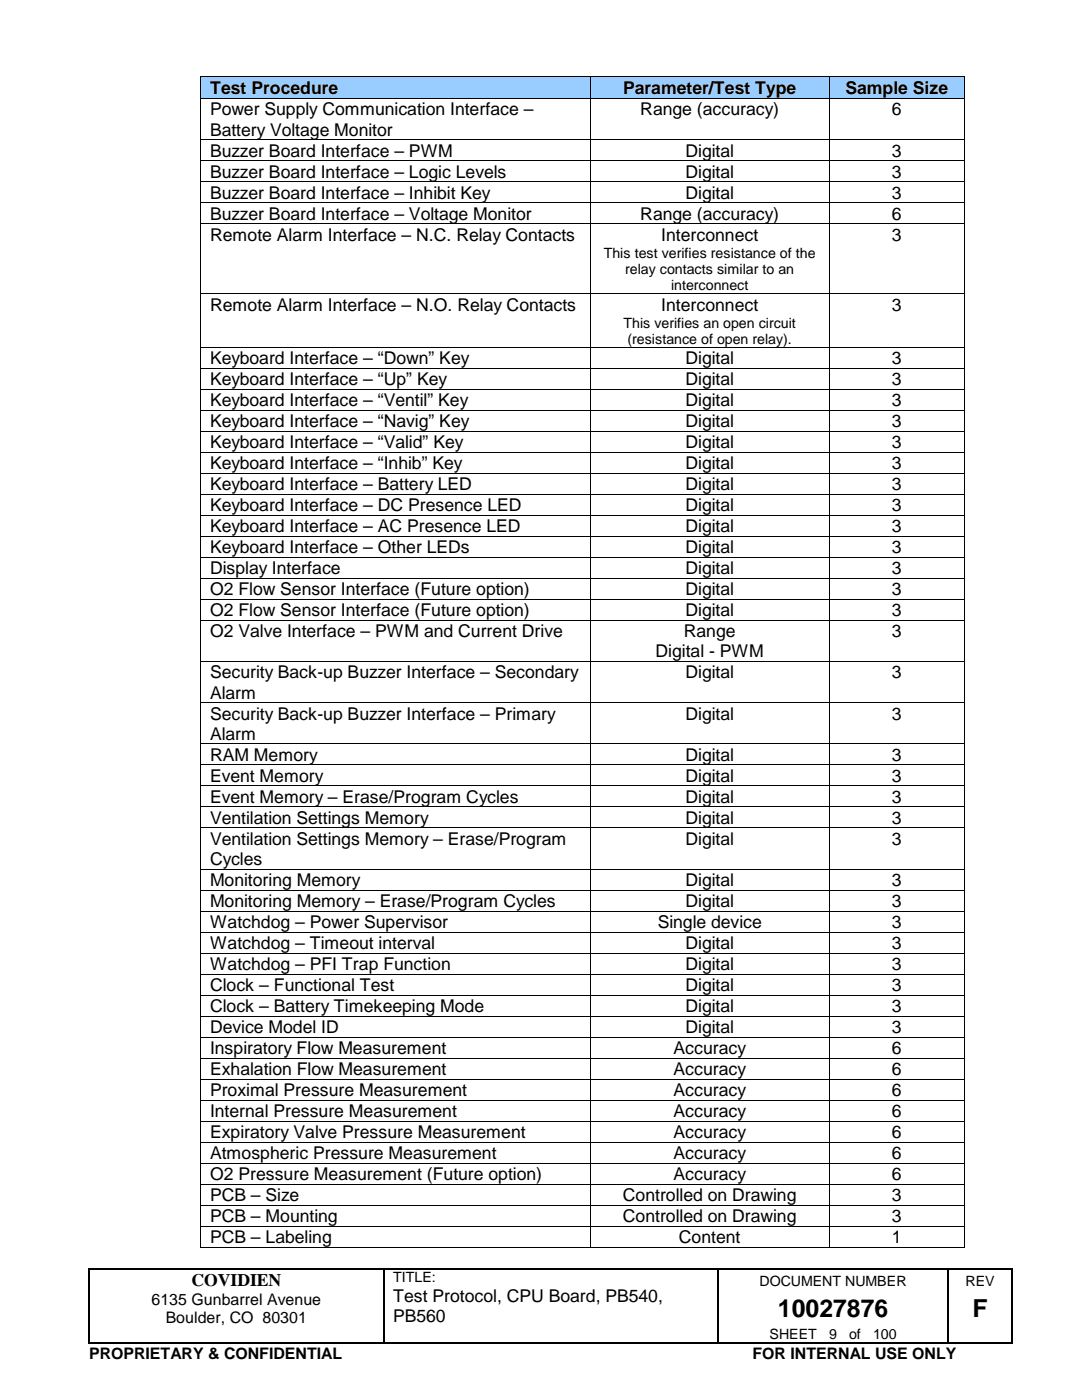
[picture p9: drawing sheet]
<svg xmlns="http://www.w3.org/2000/svg" width="216mm" height="279mm" viewBox="0 0 216 279" stroke-linecap="round" stroke-linejoin="round" font-family="sans-serif">
<defs><g id="words">
<g font-size="4.9">
<text x="155.2" y="262.8">10027876</text>
<text x="194.1" y="262.8">F</text>
</g>
<g font-size="3.5">
<text x="41.9" y="18.8">Test Procedure</text>
<text x="41.9" y="23">Power Supply Communication Interface –</text>
<text x="124.3" y="18.8">Parameter/Test Type</text>
<text x="127.8" y="23">Range (accuracy)</text>
<text x="168.7" y="18.8">Sample Size</text>
<text x="178" y="23">6</text>
<text x="41.9" y="27.1">Battery Voltage Monitor</text>
<text x="41.9" y="31.2">Buzzer Board Interface – PWM</text>
<text x="41.9" y="35.4">Buzzer Board Interface – Logic Levels</text>
<text x="136.8" y="31.2">Digital</text>
<text x="136.8" y="35.4">Digital</text>
<text x="178" y="31.2">3</text>
<text x="178" y="35.4">3</text>
<text x="41.9" y="39.6">Buzzer Board Interface – Inhibit Key</text>
<text x="136.8" y="39.6">Digital</text>
<text x="178" y="39.6">3</text>
<text x="41.9" y="43.8">Buzzer Board Interface – Voltage Monitor</text>
<text x="127.8" y="43.8">Range (accuracy)</text>
<text x="178" y="43.8">6</text>
<text x="41.9" y="48">Remote Alarm Interface – N.C. Relay Contacts</text>
<text x="131.9" y="48">Interconnect</text>
<text x="178" y="48">3</text>
<text x="41.9" y="62">Remote Alarm Interface – N.O. Relay Contacts</text>
<text x="131.9" y="62">Interconnect</text>
<text x="178" y="62">3</text>
<text x="41.9" y="72.7">Keyboard Interface – “Down” Key</text>
<text x="41.9" y="76.9">Keyboard Interface – “Up” Key</text>
<text x="136.8" y="72.7">Digital</text>
<text x="136.8" y="76.9">Digital</text>
<text x="178" y="72.7">3</text>
<text x="178" y="76.9">3</text>
<text x="41.9" y="81.1">Keyboard Interface – “Ventil” Key</text>
<text x="136.8" y="81.1">Digital</text>
<text x="178" y="81.1">3</text>
<text x="41.9" y="85.3">Keyboard Interface – “Navig” Key</text>
<text x="41.9" y="89.5">Keyboard Interface – “Valid” Key</text>
<text x="136.8" y="85.3">Digital</text>
<text x="136.8" y="89.5">Digital</text>
<text x="178" y="85.3">3</text>
<text x="178" y="89.5">3</text>
<text x="41.9" y="93.6">Keyboard Interface – “Inhib” Key</text>
<text x="136.8" y="93.6">Digital</text>
<text x="178" y="93.6">3</text>
<text x="41.9" y="97.8">Keyboard Interface – Battery LED</text>
<text x="136.8" y="97.8">Digital</text>
<text x="178" y="97.8">3</text>
<text x="41.9" y="102">Keyboard Interface – DC Presence LED</text>
<text x="41.9" y="106.2">Keyboard Interface – AC Presence LED</text>
<text x="136.8" y="102">Digital</text>
<text x="136.8" y="106.2">Digital</text>
<text x="178" y="102">3</text>
<text x="178" y="106.2">3</text>
<text x="41.9" y="110.4">Keyboard Interface – Other LEDs</text>
<text x="136.8" y="110.4">Digital</text>
<text x="178" y="110.4">3</text>
<text x="41.9" y="114.6">Display Interface</text>
<text x="41.9" y="118.8">O2 Flow Sensor Interface (Future option)</text>
<text x="136.8" y="114.6">Digital</text>
<text x="136.8" y="118.8">Digital</text>
<text x="178" y="114.6">3</text>
<text x="178" y="118.8">3</text>
<text x="41.9" y="123">O2 Flow Sensor Interface (Future option)</text>
<text x="136.8" y="123">Digital</text>
<text x="178" y="123">3</text>
<text x="41.9" y="127.2">O2 Valve Interface – PWM and Current Drive</text>
<text x="130.8" y="131.2">Digital - PWM</text>
<text x="136.4" y="127.2">Range</text>
<text x="178" y="127.2">3</text>
<text x="41.9" y="135.4">Security Back-up Buzzer Interface – Secondary</text>
<text x="136.8" y="135.4">Digital</text>
<text x="178" y="135.4">3</text>
<text x="41.9" y="139.4">Alarm</text>
<text x="41.9" y="143.6">Security Back-up Buzzer Interface – Primary</text>
<text x="136.8" y="143.6">Digital</text>
<text x="178" y="143.6">3</text>
<text x="41.9" y="147.6">Alarm</text>
<text x="41.9" y="151.8">RAM Memory</text>
<text x="41.9" y="156">Event Memory</text>
<text x="136.8" y="151.8">Digital</text>
<text x="136.8" y="156">Digital</text>
<text x="178" y="151.8">3</text>
<text x="178" y="156">3</text>
<text x="41.9" y="160.2">Event Memory – Erase/Program Cycles</text>
<text x="136.8" y="160.2">Digital</text>
<text x="178" y="160.2">3</text>
<text x="41.9" y="164.4">Ventilation Settings Memory</text>
<text x="136.8" y="164.4">Digital</text>
<text x="178" y="164.4">3</text>
<text x="41.9" y="168.6">Ventilation Settings Memory – Erase/Program</text>
<text x="41.9" y="172.6">Cycles</text>
<text x="136.8" y="168.6">Digital</text>
<text x="178" y="168.6">3</text>
<text x="41.9" y="176.8">Monitoring Memory</text>
<text x="136.8" y="176.8">Digital</text>
<text x="178" y="176.8">3</text>
<text x="41.9" y="181">Monitoring Memory – Erase/Program Cycles</text>
<text x="41.9" y="185.2">Watchdog – Power Supervisor</text>
<text x="131.2" y="185.2">Single device</text>
<text x="136.8" y="181">Digital</text>
<text x="178" y="181">3</text>
<text x="178" y="185.2">3</text>
<text x="41.9" y="189.4">Watchdog – Timeout interval</text>
<text x="136.8" y="189.4">Digital</text>
<text x="178" y="189.4">3</text>
<text x="41.9" y="193.6">Watchdog – PFI Trap Function</text>
<text x="41.9" y="197.7">Clock – Functional Test</text>
<text x="136.8" y="193.6">Digital</text>
<text x="136.8" y="197.7">Digital</text>
<text x="178" y="193.6">3</text>
<text x="178" y="197.7">3</text>
<text x="41.9" y="201.9">Clock – Battery Timekeeping Mode</text>
<text x="136.8" y="201.9">Digital</text>
<text x="178" y="201.9">3</text>
<text x="41.9" y="206.1">Device Model ID</text>
<text x="136.8" y="206.1">Digital</text>
<text x="178" y="206.1">3</text>
<text x="41.9" y="210.3">Inspiratory Flow Measurement</text>
<text x="41.9" y="214.5">Exhalation Flow Measurement</text>
<text x="134.4" y="210.3">Accuracy</text>
<text x="134.4" y="214.5">Accuracy</text>
<text x="178" y="210.3">6</text>
<text x="178" y="214.5">6</text>
<text x="41.9" y="218.7">Proximal Pressure Measurement</text>
<text x="134.4" y="218.7">Accuracy</text>
<text x="178" y="218.7">6</text>
<text x="41.9" y="222.9">Internal Pressure Measurement</text>
<text x="41.9" y="227.1">Expiratory Valve Pressure Measurement</text>
<text x="134.4" y="222.9">Accuracy</text>
<text x="134.4" y="227.1">Accuracy</text>
<text x="178" y="222.9">6</text>
<text x="178" y="227.1">6</text>
<text x="41.9" y="231.3">Atmospheric Pressure Measurement</text>
<text x="134.4" y="231.3">Accuracy</text>
<text x="178" y="231.3">6</text>
<text x="41.9" y="235.5">O2 Pressure Measurement (Future option)</text>
<text x="41.9" y="239.7">PCB – Size</text>
<text x="124.3" y="239.7">Controlled on Drawing</text>
<text x="134.4" y="235.5">Accuracy</text>
<text x="178" y="235.5">6</text>
<text x="178" y="239.7">3</text>
<text x="41.9" y="243.8">PCB – Mounting</text>
<text x="124.3" y="243.8">Controlled on Drawing</text>
<text x="178" y="243.8">3</text>
<text x="41.9" y="248">PCB – Labeling</text>
<text x="135.5" y="248">Content</text>
<text x="178" y="248">1</text>
<text x="38.2" y="256.7">COVIDIEN</text>
<text x="78.4" y="259.8">Test Protocol, CPU Board, PB540,</text>
<text x="78.4" y="263.9">PB560</text>
</g>
<g font-size="3.2">
<text x="30.2" y="260.3">6135 Gunbarrel Avenue</text>
<text x="33.1" y="263.9">Boulder, CO 80301</text>
<text x="17.8" y="271.1">PROPRIETARY &amp; CONFIDENTIAL</text>
<text x="150.2" y="271.1">FOR INTERNAL USE ONLY</text>
</g>
<g font-size="2.8">
<text x="120.5" y="51.4">This test verifies resistance of the</text>
<text x="124.8" y="54.7">relay contacts similar to an</text>
<text x="133.9" y="57.9">interconnect</text>
<text x="124.4" y="65.4">This verifies an open circuit</text>
<text x="125.2" y="68.6">(resistance of open relay).</text>
<text x="78.4" y="255.9">TITLE:</text>
<text x="151.6" y="256.7">DOCUMENT NUMBER</text>
<text x="192.7" y="256.7">REV</text>
<text x="153.5" y="267.2">SHEET</text>
<text x="165.4" y="267.2">9</text>
<text x="169.4" y="267.2">of</text>
<text x="174.2" y="267.2">100</text>
</g>
</g></defs>
<path d="M17.6 253.1h.3v.2h-.3zM76.4 253.1h.3v.2h-.3zM143.1 253.1h.2v.2h-.2zM189.1 253.1h.3v.2h-.3zM201.8 253.1h.3v.2h-.3zM17.6 267.8h.3v.3h-.3zM76.4 267.8h.3v.3h-.3zM143.1 267.8h.2v.3h-.2zM189.1 267.8h.3v.3h-.3zM201.8 267.8h.3v.3h-.3z" fill="#000"/>
<g fill="none" stroke="#000" stroke-width=".25">
<path d="M17.8 253.3v14.5M17.9 253.2h58.5M76.5 253.3v14.5M76.7 253.2h66.4M143.2 253.3v14.5M143.3 253.2h45.8M189.2 253.3v14.5M189.4 253.2h12.4M201.9 253.3v14.5M17.9 268h58.5M76.7 268h66.4M143.3 268h45.8"/>
<path d="M189.4 268h12.4"/>
</g>
<g fill="#9cf">
<path d="M40.1 15.4h77.6v4.2h-77.6z"/>
<path d="M41.9 15.4h74v4.2h-74z"/>
<path d="M117.9 15.4h47.4v4.2h-47.4z"/>
<path d="M119.7 15.4h43.8v4.2h-43.8z"/>
<path d="M165.5 15.4h26.8v4.2h-26.8z"/>
<path d="M167.3 15.4h23.2v4.2h-23.2z"/>
</g>
<g fill="#000">
<path d="M39.9 15.2h.2v.2h-.2zM39.9 19.6h.2v.2h-.2zM117.7 15.2h.2v.2h-.2zM117.7 19.6h.2v.2h-.2zM165.4 15.2h.1v.2h-.1zM165.4 19.6h.1v.2h-.1zM192.3 15.2h.2v.2h-.2zM192.3 19.6h.2v.2h-.2zM39.9 27.8h.2v.2h-.2zM39.9 32h.2v.2h-.2zM39.9 36.2h.2v.2h-.2zM117.7 27.8h.2v.2h-.2z"/>
<path d="M117.7 32h.2v.2h-.2zM117.7 36.2h.2v.2h-.2zM165.4 27.8h.1v.2h-.1zM165.4 32h.1v.2h-.1zM165.4 36.2h.1v.2h-.1zM192.3 27.8h.2v.2h-.2zM192.3 32h.2v.2h-.2zM192.3 36.2h.2v.2h-.2zM39.9 40.4h.2v.2h-.2zM39.9 44.6h.2v.1h-.2zM39.9 58.6h.2v.1h-.2zM117.7 40.4h.2v.2h-.2z"/>
<path d="M117.7 44.6h.2v.1h-.2zM117.7 58.6h.2v.1h-.2zM165.4 40.4h.1v.2h-.1zM165.4 44.6h.1v.1h-.1zM165.4 58.6h.1v.1h-.1zM192.3 40.4h.2v.2h-.2zM192.3 44.6h.2v.1h-.2zM192.3 58.6h.2v.1h-.2zM39.9 69.3h.2v.1h-.2zM39.9 73.4h.2v.2h-.2zM39.9 77.6h.2v.2h-.2zM117.7 69.3h.2v.1h-.2z"/>
<path d="M117.7 73.4h.2v.2h-.2zM117.7 77.6h.2v.2h-.2zM165.4 69.3h.1v.1h-.1zM165.4 73.4h.1v.2h-.1zM165.4 77.6h.1v.2h-.1zM192.3 69.3h.2v.1h-.2zM192.3 73.4h.2v.2h-.2zM192.3 77.6h.2v.2h-.2zM39.9 81.8h.2v.2h-.2zM39.9 86h.2v.2h-.2zM39.9 90.2h.2v.2h-.2zM39.9 94.4h.2v.2h-.2z"/>
<path d="M39.9 98.6h.2v.2h-.2zM117.7 81.8h.2v.2h-.2zM117.7 86h.2v.2h-.2zM117.7 90.2h.2v.2h-.2zM117.7 94.4h.2v.2h-.2zM117.7 98.6h.2v.2h-.2zM165.4 81.8h.1v.2h-.1zM165.4 86h.1v.2h-.1zM165.4 90.2h.1v.2h-.1zM165.4 94.4h.1v.2h-.1zM165.4 98.6h.1v.2h-.1zM192.3 81.8h.2v.2h-.2z"/>
<path d="M192.3 86h.2v.2h-.2zM192.3 90.2h.2v.2h-.2zM192.3 94.4h.2v.2h-.2zM192.3 98.6h.2v.2h-.2zM39.9 102.8h.2v.2h-.2zM39.9 107h.2v.1h-.2zM39.9 111.2h.2v.1h-.2zM39.9 115.4h.2v.1h-.2zM39.9 119.5h.2v.2h-.2zM117.7 102.8h.2v.2h-.2zM117.7 107h.2v.1h-.2zM117.7 111.2h.2v.1h-.2z"/>
<path d="M117.7 115.4h.2v.1h-.2zM117.7 119.5h.2v.2h-.2zM165.4 102.8h.1v.2h-.1zM165.4 107h.1v.1h-.1zM165.4 111.2h.1v.1h-.1zM165.4 115.4h.1v.1h-.1zM165.4 119.5h.1v.2h-.1zM192.3 102.8h.2v.2h-.2zM192.3 107h.2v.1h-.2zM192.3 111.2h.2v.1h-.2zM192.3 115.4h.2v.1h-.2zM192.3 119.5h.2v.2h-.2z"/>
<path d="M39.9 123.7h.2v.2h-.2zM39.9 132h.2v.1h-.2zM117.7 123.7h.2v.2h-.2zM117.7 132h.2v.1h-.2zM165.4 123.7h.1v.2h-.1zM165.4 132h.1v.1h-.1zM192.3 123.7h.2v.2h-.2zM192.3 132h.2v.1h-.2zM39.9 140.2h.2v.1h-.2zM39.9 148.4h.2v.1h-.2zM39.9 152.6h.2v.1h-.2zM39.9 156.8h.2v.1h-.2z"/>
<path d="M117.7 140.2h.2v.1h-.2zM117.7 148.4h.2v.1h-.2zM117.7 152.6h.2v.1h-.2zM117.7 156.8h.2v.1h-.2zM165.4 140.2h.1v.1h-.1zM165.4 148.4h.1v.1h-.1zM165.4 152.6h.1v.1h-.1zM165.4 156.8h.1v.1h-.1zM192.3 140.2h.2v.1h-.2zM192.3 148.4h.2v.1h-.2zM192.3 152.6h.2v.1h-.2zM192.3 156.8h.2v.1h-.2z"/>
<path d="M39.9 161h.2v.1h-.2zM39.9 165.1h.2v.2h-.2zM39.9 173.4h.2v.1h-.2zM39.9 177.5h.2v.2h-.2zM117.7 161h.2v.1h-.2zM117.7 165.1h.2v.2h-.2zM117.7 173.4h.2v.1h-.2zM117.7 177.5h.2v.2h-.2zM165.4 161h.1v.1h-.1zM165.4 165.1h.1v.2h-.1zM165.4 173.4h.1v.1h-.1zM165.4 177.5h.1v.2h-.1z"/>
<path d="M192.3 161h.2v.1h-.2zM192.3 165.1h.2v.2h-.2zM192.3 173.4h.2v.1h-.2zM192.3 177.5h.2v.2h-.2zM39.9 181.7h.2v.2h-.2zM39.9 185.9h.2v.2h-.2zM39.9 190.1h.2v.2h-.2zM39.9 194.3h.2v.2h-.2zM39.9 198.5h.2v.2h-.2zM117.7 181.7h.2v.2h-.2zM117.7 185.9h.2v.2h-.2zM117.7 190.1h.2v.2h-.2z"/>
<path d="M117.7 194.3h.2v.2h-.2zM117.7 198.5h.2v.2h-.2zM165.4 181.7h.1v.2h-.1zM165.4 185.9h.1v.2h-.1zM165.4 190.1h.1v.2h-.1zM165.4 194.3h.1v.2h-.1zM165.4 198.5h.1v.2h-.1zM192.3 181.7h.2v.2h-.2zM192.3 185.9h.2v.2h-.2zM192.3 190.1h.2v.2h-.2zM192.3 194.3h.2v.2h-.2zM192.3 198.5h.2v.2h-.2z"/>
<path d="M39.9 202.7h.2v.2h-.2zM39.9 206.9h.2v.2h-.2zM39.9 211.1h.2v.1h-.2zM39.9 215.3h.2v.1h-.2zM39.9 219.5h.2v.1h-.2zM117.7 202.7h.2v.2h-.2zM117.7 206.9h.2v.2h-.2zM117.7 211.1h.2v.1h-.2zM117.7 215.3h.2v.1h-.2zM117.7 219.5h.2v.1h-.2zM165.4 202.7h.1v.2h-.1zM165.4 206.9h.1v.2h-.1z"/>
<path d="M165.4 211.1h.1v.1h-.1zM165.4 215.3h.1v.1h-.1zM165.4 219.5h.1v.1h-.1zM192.3 202.7h.2v.2h-.2zM192.3 206.9h.2v.2h-.2zM192.3 211.1h.2v.1h-.2zM192.3 215.3h.2v.1h-.2zM192.3 219.5h.2v.1h-.2zM39.9 223.7h.2v.1h-.2zM39.9 227.8h.2v.2h-.2zM39.9 232h.2v.2h-.2zM39.9 236.2h.2v.2h-.2z"/>
<path d="M117.7 223.7h.2v.1h-.2zM117.7 227.8h.2v.2h-.2zM117.7 232h.2v.2h-.2zM117.7 236.2h.2v.2h-.2zM165.4 223.7h.1v.1h-.1zM165.4 227.8h.1v.2h-.1zM165.4 232h.1v.2h-.1zM165.4 236.2h.1v.2h-.1zM192.3 223.7h.2v.1h-.2zM192.3 227.8h.2v.2h-.2zM192.3 232h.2v.2h-.2zM192.3 236.2h.2v.2h-.2z"/>
<path d="M39.9 240.4h.2v.2h-.2zM39.9 244.6h.2v.2h-.2zM39.9 248.8h.2v.2h-.2zM117.7 240.4h.2v.2h-.2zM117.7 244.6h.2v.2h-.2zM117.7 248.8h.2v.2h-.2zM165.4 240.4h.1v.2h-.1zM165.4 244.6h.1v.2h-.1zM165.4 248.8h.1v.2h-.1zM192.3 240.4h.2v.2h-.2zM192.3 244.6h.2v.2h-.2zM192.3 248.8h.2v.2h-.2z"/>
</g>
<g fill="none" stroke="#000" stroke-width=".2">
<path d="M40 15.4v4.2M40 19.8v8M40.1 15.3h77.6M40.1 19.7h77.6M117.8 15.4v4.2M117.8 19.8v8M117.9 15.3h47.4M117.9 19.7h47.4M165.4 15.4v4.2M165.4 19.8v8M165.5 15.3h26.8M165.5 19.7h26.8"/>
<path d="M192.4 15.4v4.2M192.4 19.8v8M40 28v4M40 32.2v4M40 36.4v4M40.1 27.9h77.6M40.1 32.1h77.6M40.1 36.3h77.6M117.8 28v4M117.8 32.2v4M117.8 36.4v4M117.9 27.9h47.4"/>
<path d="M117.9 32.1h47.4M117.9 36.3h47.4M165.4 28v4M165.4 32.2v4M165.4 36.4v4M165.5 27.9h26.8M165.5 32.1h26.8M165.5 36.3h26.8M192.4 28v4M192.4 32.2v4M192.4 36.4v4M40 40.6v4"/>
<path d="M40 44.7v13.8M40 58.7v10.6M40.1 40.5h77.6M40.1 44.7h77.6M40.1 58.6h77.6M117.8 40.6v4M117.8 44.7v13.8M117.8 58.7v10.6M117.9 40.5h47.4M117.9 44.7h47.4M117.9 58.6h47.4M165.4 40.6v4"/>
<path d="M165.4 44.7v13.8M165.4 58.7v10.6M165.5 40.5h26.8M165.5 44.7h26.8M165.5 58.6h26.8M192.4 40.6v4M192.4 44.7v13.8M192.4 58.7v10.6M40 69.4v4M40 73.6v4M40 77.8v4M40.1 69.3h77.6"/>
<path d="M40.1 73.5h77.6M40.1 77.7h77.6M117.8 69.4v4M117.8 73.6v4M117.8 77.8v4M117.9 69.3h47.4M117.9 73.5h47.4M117.9 77.7h47.4M165.4 69.4v4M165.4 73.6v4M165.4 77.8v4M165.5 69.3h26.8"/>
<path d="M165.5 73.5h26.8M165.5 77.7h26.8M192.4 69.4v4M192.4 73.6v4M192.4 77.8v4M40 82v4M40 86.2v4M40 90.4v4M40 94.6v4M40 98.8v4M40.1 81.9h77.6M40.1 86.1h77.6"/>
<path d="M40.1 90.3h77.6M40.1 94.5h77.6M40.1 98.7h77.6M117.8 82v4M117.8 86.2v4M117.8 90.4v4M117.8 94.6v4M117.8 98.8v4M117.9 81.9h47.4M117.9 86.1h47.4M117.9 90.3h47.4M117.9 94.5h47.4"/>
<path d="M117.9 98.7h47.4M165.4 82v4M165.4 86.2v4M165.4 90.4v4M165.4 94.6v4M165.4 98.8v4M165.5 81.9h26.8M165.5 86.1h26.8M165.5 90.3h26.8M165.5 94.5h26.8M165.5 98.7h26.8M192.4 82v4"/>
<path d="M192.4 86.2v4M192.4 90.4v4M192.4 94.6v4M192.4 98.8v4M40 103v4M40 107.1v4.1M40 111.3v4.1M40 115.5v4M40 119.7v4M40.1 102.9h77.6M40.1 107.1h77.6M40.1 111.3h77.6"/>
<path d="M40.1 115.4h77.6M40.1 119.6h77.6M117.8 103v4M117.8 107.1v4.1M117.8 111.3v4.1M117.8 115.5v4M117.8 119.7v4M117.9 102.9h47.4M117.9 107.1h47.4M117.9 111.3h47.4M117.9 115.4h47.4M117.9 119.6h47.4"/>
<path d="M165.4 103v4M165.4 107.1v4.1M165.4 111.3v4.1M165.4 115.5v4M165.4 119.7v4M165.5 102.9h26.8M165.5 107.1h26.8M165.5 111.3h26.8M165.5 115.4h26.8M165.5 119.6h26.8M192.4 103v4M192.4 107.1v4.1"/>
<path d="M192.4 111.3v4.1M192.4 115.5v4M192.4 119.7v4M40 123.9v8.1M40 132.1v8.1M40.1 123.8h77.6M40.1 132h77.6M117.8 123.9v8.1M117.8 132.1v8.1M117.9 123.8h47.4M117.9 132h47.4M165.4 123.9v8.1"/>
<path d="M165.4 132.1v8.1M165.5 123.8h26.8M165.5 132h26.8M192.4 123.9v8.1M192.4 132.1v8.1M40 140.3v8.1M40 148.5v4.1M40 152.7v4.1M40 156.9v4M40.1 140.3h77.6M40.1 148.5h77.6M40.1 152.7h77.6"/>
<path d="M40.1 156.8h77.6M117.8 140.3v8.1M117.8 148.5v4.1M117.8 152.7v4.1M117.8 156.9v4M117.9 140.3h47.4M117.9 148.5h47.4M117.9 152.7h47.4M117.9 156.8h47.4M165.4 140.3v8.1M165.4 148.5v4.1M165.4 152.7v4.1"/>
<path d="M165.4 156.9v4M165.5 140.3h26.8M165.5 148.5h26.8M165.5 152.7h26.8M165.5 156.8h26.8M192.4 140.3v8.1M192.4 148.5v4.1M192.4 152.7v4.1M192.4 156.9v4M40 161.1v4M40 165.3v8.1M40 173.5v4"/>
<path d="M40 177.7v4M40.1 161h77.6M40.1 165.2h77.6M40.1 173.4h77.6M40.1 177.6h77.6M117.8 161.1v4M117.8 165.3v8.1M117.8 173.5v4M117.8 177.7v4M117.9 161h47.4M117.9 165.2h47.4M117.9 173.4h47.4"/>
<path d="M117.9 177.6h47.4M165.4 161.1v4M165.4 165.3v8.1M165.4 173.5v4M165.4 177.7v4M165.5 161h26.8M165.5 165.2h26.8M165.5 173.4h26.8M165.5 177.6h26.8M192.4 161.1v4M192.4 165.3v8.1M192.4 173.5v4"/>
<path d="M192.4 177.7v4M40 181.9v4M40 186.1v4M40 190.3v4M40 194.5v4M40 198.7v4M40.1 181.8h77.6M40.1 186h77.6M40.1 190.2h77.6M40.1 194.4h77.6M40.1 198.6h77.6M117.8 181.9v4"/>
<path d="M117.8 186.1v4M117.8 190.3v4M117.8 194.5v4M117.8 198.7v4M117.9 181.8h47.4M117.9 186h47.4M117.9 190.2h47.4M117.9 194.4h47.4M117.9 198.6h47.4M165.4 181.9v4M165.4 186.1v4M165.4 190.3v4"/>
<path d="M165.4 194.5v4M165.4 198.7v4M165.5 181.8h26.8M165.5 186h26.8M165.5 190.2h26.8M165.5 194.4h26.8M165.5 198.6h26.8M192.4 181.9v4M192.4 186.1v4M192.4 190.3v4M192.4 194.5v4M192.4 198.7v4"/>
<path d="M40 202.9v4M40 207.1v4M40 211.2v4.1M40 215.4v4.1M40 219.6v4M40.1 202.8h77.6M40.1 207h77.6M40.1 211.2h77.6M40.1 215.3h77.6M40.1 219.5h77.6M117.8 202.9v4M117.8 207.1v4"/>
<path d="M117.8 211.2v4.1M117.8 215.4v4.1M117.8 219.6v4M117.9 202.8h47.4M117.9 207h47.4M117.9 211.2h47.4M117.9 215.3h47.4M117.9 219.5h47.4M165.4 202.9v4M165.4 207.1v4M165.4 211.2v4.1M165.4 215.4v4.1"/>
<path d="M165.4 219.6v4M165.5 202.8h26.8M165.5 207h26.8M165.5 211.2h26.8M165.5 215.3h26.8M165.5 219.5h26.8M192.4 202.9v4M192.4 207.1v4M192.4 211.2v4.1M192.4 215.4v4.1M192.4 219.6v4M40 223.8v4"/>
<path d="M40 228v4M40 232.2v4M40 236.4v4M40.1 223.7h77.6M40.1 227.9h77.6M40.1 232.1h77.6M40.1 236.3h77.6M117.8 223.8v4M117.8 228v4M117.8 232.2v4M117.8 236.4v4M117.9 223.7h47.4"/>
<path d="M117.9 227.9h47.4M117.9 232.1h47.4M117.9 236.3h47.4M165.4 223.8v4M165.4 228v4M165.4 232.2v4M165.4 236.4v4M165.5 223.7h26.8M165.5 227.9h26.8M165.5 232.1h26.8M165.5 236.3h26.8M192.4 223.8v4"/>
<path d="M192.4 228v4M192.4 232.2v4M192.4 236.4v4M40 240.6v4M40 244.8v4M40.1 240.5h77.6M40.1 244.7h77.6M40.1 248.9h77.6M117.8 240.6v4M117.8 244.8v4M117.9 240.5h47.4M117.9 244.7h47.4"/>
<path d="M117.9 248.9h47.4M165.4 240.6v4M165.4 244.8v4M165.5 240.5h26.8M165.5 244.7h26.8M165.5 248.9h26.8M192.4 240.6v4M192.4 244.8v4"/>
</g>
<use href="#words"/>
</svg>
